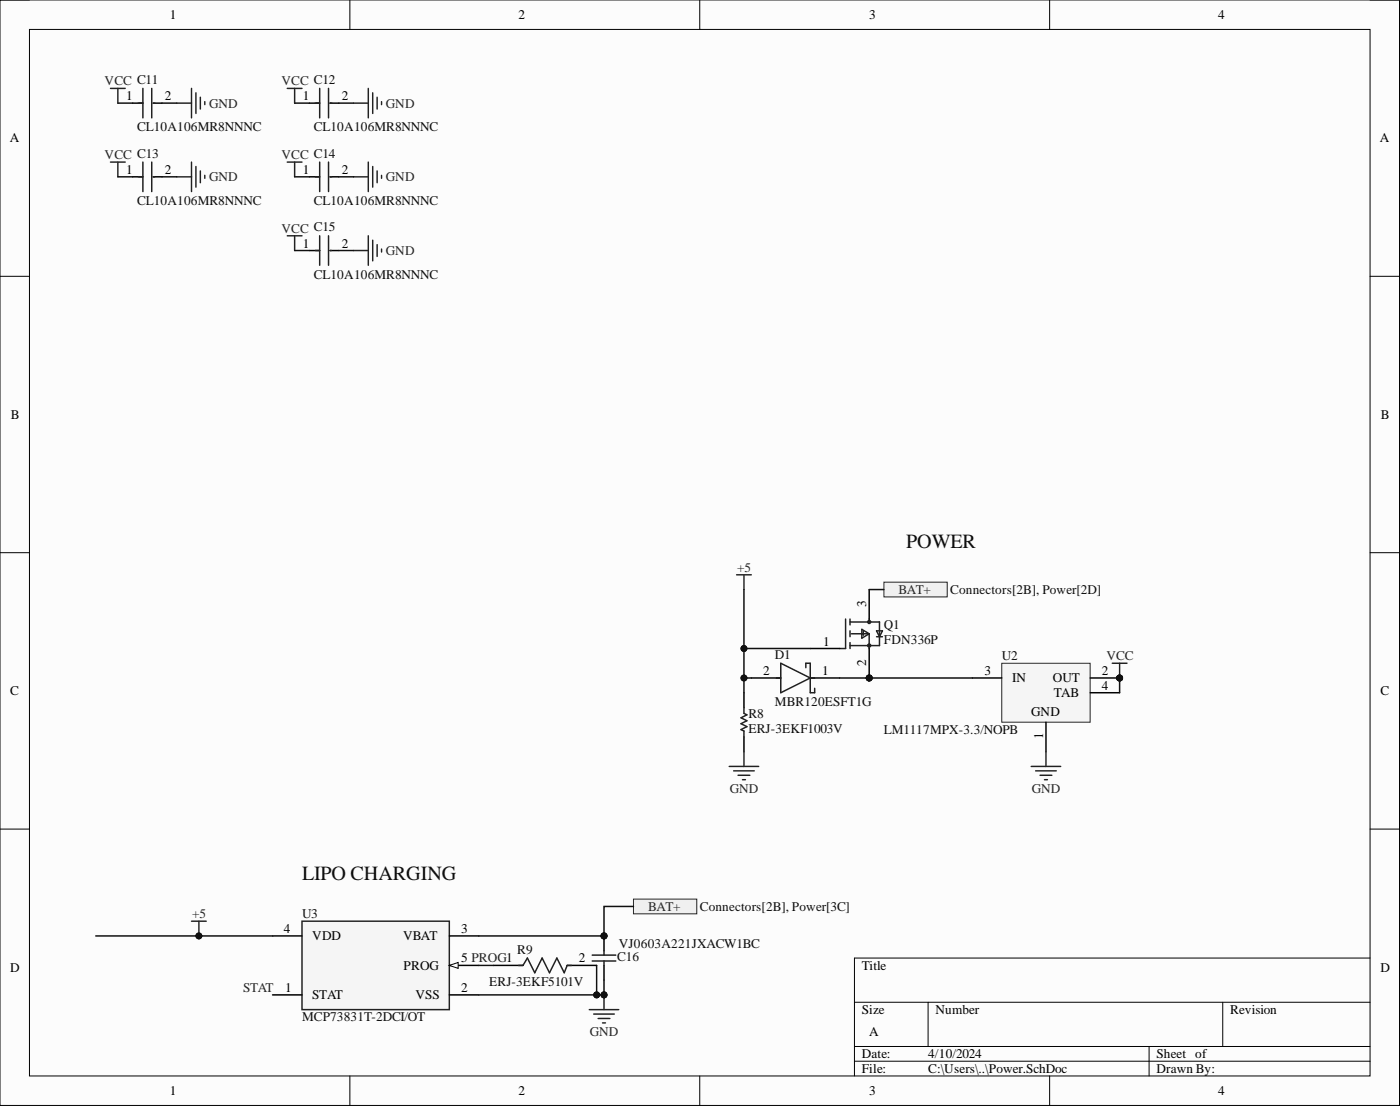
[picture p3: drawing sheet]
<svg xmlns="http://www.w3.org/2000/svg" width="241mm" height="190mm" viewBox="0 0 241 190" stroke-linecap="round" stroke-linejoin="round" font-family="sans-serif">
<defs><g id="words">
<g font-size="3.5" fill="#0e0e0e">
<text x="156.2" y="94.4">POWER</text>
<text x="52.1" y="151.6">LIPO CHARGING</text>
</g>
<g font-size="2.3">
<text x="29.3" y="3.3">1</text>
<text x="89.4" y="3.3">2</text>
<text x="149.8" y="3.3">3</text>
<text x="210" y="3.3">4</text>
<text x="21.8" y="17.3">1</text>
<text x="28.4" y="17.3">2</text>
<text x="52.2" y="17.3">1</text>
<text x="58.9" y="17.3">2</text>
<text x="1.7" y="24.5">A</text>
<text x="21.8" y="30">1</text>
<text x="28.4" y="30">2</text>
<text x="52.2" y="30">1</text>
<text x="58.9" y="30">2</text>
<text x="237.8" y="24.5">A</text>
<text x="52.2" y="42.6">1</text>
<text x="58.9" y="42.6">2</text>
<text x="1.9" y="72.2">B</text>
<text x="238" y="72.2">B</text>
<text x="149.3" y="104.6" transform="rotate(-90 149.3 104.6)">3</text>
<text x="141.9" y="111.2">1</text>
<text x="1.8" y="119.7">C</text>
<text x="131.5" y="116.3">2</text>
<text x="141.7" y="116.3">1</text>
<text x="149.3" y="114.7" transform="rotate(-90 149.3 114.7)">2</text>
<text x="169.7" y="116.3">3</text>
<text x="174.4" y="117.5">IN</text>
<text x="181.5" y="117.5">OUT</text>
<text x="189.9" y="116.3">2</text>
<text x="189.9" y="118.8">4</text>
<text x="237.9" y="119.7">C</text>
<text x="177.7" y="123.4">GND</text>
<text x="181.6" y="120.1">TAB</text>
<text x="179.8" y="127.3" transform="rotate(-90 179.8 127.3)">1</text>
<text x="48.9" y="160.7">4</text>
<text x="53.8" y="162">VDD</text>
<text x="69.5" y="162">VBAT</text>
<text x="79.5" y="160.7">3</text>
<text x="1.8" y="167.4">D</text>
<text x="69.6" y="167">PROG</text>
<text x="79.5" y="165.8">5 PROG1</text>
<text x="99.8" y="165.8">2</text>
<text x="148.5" y="167">Title</text>
<text x="237.9" y="167.4">D</text>
<text x="49.2" y="170.9">1</text>
<text x="53.8" y="172.1">STAT</text>
<text x="71.6" y="172.1">VSS</text>
<text x="79.5" y="170.9">2</text>
<text x="148.5" y="174.7">Size</text>
<text x="149.8" y="178.5">A</text>
<text x="161.2" y="174.7">Number</text>
<text x="212" y="174.7">Revision</text>
<text x="148.5" y="182.3">Date:</text>
<text x="148.5" y="184.8">File:</text>
<text x="160" y="182.3">4/10/2024</text>
<text x="160" y="184.8">C:\Users\..\Power.SchDoc</text>
<text x="199.3" y="182.3">Sheet of</text>
<text x="199.3" y="184.8">Drawn By:</text>
<text x="29.3" y="188.6">1</text>
<text x="89.4" y="188.6">2</text>
<text x="149.8" y="188.6">3</text>
<text x="210" y="188.6">4</text>
</g>
<g font-size="2.3" fill="#262626">
<text x="18" y="14.7">VCC C11</text>
<text x="48.5" y="14.7">VCC C12</text>
<text x="36.1" y="18.5">GND</text>
<text x="66.5" y="18.5">GND</text>
<text x="18" y="27.4">VCC C13</text>
<text x="48.5" y="27.4">VCC C14</text>
<text x="36.1" y="31.2">GND</text>
<text x="66.5" y="31.2">GND</text>
<text x="48.5" y="40.1">VCC C15</text>
<text x="66.5" y="43.9">GND</text>
<text x="127" y="98.5">+5</text>
<text x="154.9" y="102.3">BAT+</text>
<text x="190.7" y="113.7">VCC</text>
<text x="125.8" y="136.6">GND</text>
<text x="177.8" y="136.6">GND</text>
<text x="33.1" y="158.2">+5</text>
<text x="111.7" y="156.9">BAT+</text>
<text x="41.9" y="170.9">STAT</text>
<text x="101.7" y="178.5">GND</text>
</g>
<g font-size="2.3" fill="#0e0e0e">
<text x="23.6" y="22.6">CL10A106MR8NNNC</text>
<text x="54.1" y="22.6">CL10A106MR8NNNC</text>
<text x="23.6" y="35.3">CL10A106MR8NNNC</text>
<text x="54.1" y="35.3">CL10A106MR8NNNC</text>
<text x="54.1" y="48">CL10A106MR8NNNC</text>
<text x="163.8" y="102.3">Connectors[2B], Power[2D]</text>
<text x="133.6" y="113.5">D1</text>
<text x="152.3" y="108.4">Q1</text>
<text x="152.3" y="110.9">FDN336P</text>
<text x="172.7" y="113.7">U2</text>
<text x="129" y="123.6">R8</text>
<text x="133.6" y="121.6">MBR120ESFT1G</text>
<text x="129" y="126.2">ERJ-3EKF1003V</text>
<text x="152.3" y="126.4">LM1117MPX-3.3/NOPB</text>
<text x="52.1" y="158.2">U3</text>
<text x="120.6" y="156.9">Connectors[2B], Power[3C]</text>
<text x="89.1" y="164.3">R9</text>
<text x="106.4" y="165.5">C16</text>
<text x="106.6" y="163.2">VJ0603A221JXACW1BC</text>
<text x="84.3" y="169.8">ERJ-3EKF5101V</text>
<text x="52.1" y="175.9">MCP73831T-2DCI/OT</text>
</g>
</g></defs>
<path d="M0 0h241.2v190.4h-241.2z" fill-rule="evenodd" fill="#fcfcfc"/>
<path d="M0 0h241.2v190.4h-241.2z" fill="none" stroke="#000" stroke-width=".17"/>
<path d="M5.1 5.1h231v180.2h-231z" fill-rule="evenodd" fill="#fcfcfc"/>
<g fill="none" stroke="#000" stroke-width=".17">
<path d="M0 0h5.1M60.3 0v5.1M120.6 0v5.1M180.9 0v5.1M236.1 0h5.1v5.1M5.1 5.1h231v180.2h-231zM0 47.6h5.1M236.1 47.6h5.1M0 95.2h5.1M236.1 95.2h5.1M0 142.8h5.1M236.1 142.8h5.1"/>
<path d="M147.3 172.6h88.8M160 172.6v7.7M210.7 172.6v7.7M236.1 165h-88.8v20.3M60.3 185.3v5.1M120.6 185.3v5.1M147.3 180.3h88.8M147.3 182.8h88.8M180.9 185.3v5.1M198.1 180.3v5M241.2 185.3v5.1"/>
</g>
<path d="M22.9 17.8h1.7M26.4 17.8h1.5M53.3 17.8h1.8M56.9 17.8h1.5M22.9 30.5h1.7M26.4 30.5h1.5M53.3 30.5h1.8M56.9 30.5h1.5M53.3 43.2h1.8M56.9 43.2h1.5" fill="none" stroke="#000" stroke-width=".25"/>
<g fill="none" stroke="#1c1c1c" stroke-width=".25">
<path d="M23.9 17.8h.7M24.6 15.2v5.1M26.2 15.2v5.1M26.4 17.8h.3M54.3 17.8h.8M55.1 15.2v5.1M56.6 15.2v5.1M56.9 17.8h.2M23.9 30.5h.7M24.6 27.9v5.1M26.2 27.9v5.1M26.4 30.5h.3"/>
<path d="M54.3 30.5h.8M55.1 27.9v5.1M56.6 27.9v5.1M56.9 30.5h.2M54.3 43.2h.8M55.1 40.6v5.1M56.6 40.6v5.1M56.9 43.2h.2"/>
</g>
<g fill="none" stroke="#262626" stroke-width=".25">
<path d="M19 15.2h2.6M20.3 15.2v2.6M30.5 17.8h2.5M33 15.2v5.1M33.8 16v3.5M34.5 16.7v2.1M35.3 17.5v.5M49.5 15.2h2.6M50.8 15.2v2.6M60.9 17.8h2.6M63.5 15.2v5.1M64.2 16v3.5"/>
<path d="M65 16.7v2.1M65.8 17.5v.5M19 27.9h2.6M20.3 27.9v2.6M30.5 30.5h2.5M33 27.9v5.1M33.8 28.7v3.5M34.5 29.4v2.1M35.3 30.2v.5M49.5 27.9h2.6M50.8 27.9v2.6M60.9 30.5h2.6"/>
<path d="M63.5 27.9v5.1M64.2 28.7v3.5M65 29.4v2.1M65.8 30.2v.5M49.5 40.6h2.6M50.8 40.6v2.6M60.9 43.2h2.6M63.5 40.6v5.1M64.2 41.4v3.5M65 42.1v2.1M65.8 42.9v.5"/>
</g>
<path d="M52.1 158.7h25.3v15.2h-25.3z" fill-rule="evenodd" fill="#f5f5f5"/>
<path d="M52.1 158.7h25.3v15.2h-25.3z" fill="none" stroke="#262626" stroke-width=".25"/>
<path d="M47 161.2h5.1M77.4 166.3h5.1" fill="none" stroke="#000" stroke-width=".25"/>
<path d="M77.4 166.3l1.6-.5v1z" fill="#fbfbfb"/>
<path d="M77.4 166.3l1.6-.5v1z" fill="none" stroke="#000" stroke-width=".17"/>
<path d="M47 171.4h5.1M77.4 171.4h5.1M77.4 161.2h5.1" fill="none" stroke="#000" stroke-width=".25"/>
<path d="M33 158.7h2.5M34.3 158.7v2.5" fill="none" stroke="#262626" stroke-width=".25"/>
<circle cx="34.3" cy="161.2" r=".51" fill="#0e0e0e"/>
<circle cx="34.3" cy="161.2" r=".51" fill="none" stroke="#0e0e0e" stroke-width=".17"/>
<circle cx="104.1" cy="161.2" r=".51" fill="#0e0e0e"/>
<circle cx="104.1" cy="161.2" r=".51" fill="none" stroke="#0e0e0e" stroke-width=".17"/>
<path d="M104.1 161.2v2.5M104.1 166.3v2.5" fill="none" stroke="#000" stroke-width=".25"/>
<circle cx="104.1" cy="161.2" r=".51" fill="#0e0e0e"/>
<circle cx="104.1" cy="161.2" r=".51" fill="none" stroke="#0e0e0e" stroke-width=".17"/>
<path d="M102.1 164.5h4M102.1 165.5h4M104.1 163.7v.8M104.1 165.5v.8" fill="none" stroke="#1c1c1c" stroke-width=".25"/>
<path d="M109.2 154.9h10.9v2.5h-10.9z" fill-rule="evenodd" fill="#f0f0f0"/>
<path d="M109.2 154.9h10.9v2.5h-10.9z" fill="none" stroke="#262626" stroke-width=".17"/>
<path d="M101.6 173.9h5M102.3 174.7h3.6M103.1 175.4h2M103.9 176.2h.5M104.1 171.4v2.5" fill="none" stroke="#262626" stroke-width=".25"/>
<circle cx="104.1" cy="171.4" r=".51" fill="#0e0e0e"/>
<circle cx="104.1" cy="171.4" r=".51" fill="none" stroke="#0e0e0e" stroke-width=".17"/>
<path d="M85.1 166.3h5M97.8 166.3h5" fill="none" stroke="#000" stroke-width=".25"/>
<path d="M89.4 166.3h.7l.8-1.3 1.3 2.6 1.2-2.6 1.3 2.6 1.3-2.6 1.2 2.6 .6-1.3h.7" fill="none" stroke="#1c1c1c" stroke-width=".25"/>
<circle cx="149.8" cy="116.8" r=".51" fill="#0e0e0e"/>
<circle cx="149.8" cy="116.8" r=".51" fill="none" stroke="#0e0e0e" stroke-width=".17"/>
<g fill="none" stroke="#1c1c1c" stroke-width=".25">
<path d="M145.7 106.6v5.1h-1M146.5 106.6v1M146.5 108.7v1M146.5 110.7v1M146.5 107.1h5.1v4.1h-5.1M146.8 109.2h2.8M148.5 108.4l1.3 .8-1.3 .7zM148.8 108.7v.7M149.8 106.6v.5M149.8 109.2v2.5M151.1 108.7h1l-.5 1zM151.1 109.7h1"/>
<circle cx="149.8" cy="111.2" r=".25"/>
<circle cx="149.8" cy="107.1" r=".25"/>
</g>
<path d="M139.7 111.7h5M149.8 111.7v5.1" fill="none" stroke="#000" stroke-width=".25"/>
<circle cx="149.8" cy="116.8" r=".51" fill="#0e0e0e"/>
<circle cx="149.8" cy="116.8" r=".51" fill="none" stroke="#0e0e0e" stroke-width=".17"/>
<path d="M149.8 101.5v5.1" fill="none" stroke="#000" stroke-width=".25"/>
<path d="M152.3 100.3h11v2.5h-11z" fill-rule="evenodd" fill="#f0f0f0"/>
<path d="M152.3 100.3h11v2.5h-11z" fill="none" stroke="#262626" stroke-width=".17"/>
<path d="M128.2 119.3v2.6M129.5 116.8h5.1M139.7 116.8h5M128.2 126.9v2.6" fill="none" stroke="#000" stroke-width=".25"/>
<path d="M133.8 116.8h.8M134.6 114.2l5.1 2.6-5.1 2.5zM138.9 115v-.8h.8v5.1h.7v-.7M139.7 116.8h.7M128.2 121.9v1l.5 .2-1 .5 1 .5-1 .5 1 .6-1 .5 .5 .2v1" fill="none" stroke="#1c1c1c" stroke-width=".25"/>
<path d="M127 99h2.5M128.2 99v2.5M125.7 132h5.1M126.4 132.8h3.6M127.2 133.5h2M128 134.3h.5M128.2 129.5v2.5" fill="none" stroke="#262626" stroke-width=".25"/>
<path d="M20.3 17.8h2.6M27.9 17.8h2.6M50.8 17.8h2.5M58.4 17.8h2.5M20.3 30.5h2.6M27.9 30.5h2.6M50.8 30.5h2.5M58.4 30.5h2.5M50.8 43.2h2.5M58.4 43.2h2.5M16.5 161.2h30.5" fill="none" stroke="#0e0e0e" stroke-width=".25"/>
<circle cx="34.3" cy="161.2" r=".51" fill="#0e0e0e"/>
<circle cx="34.3" cy="161.2" r=".51" fill="none" stroke="#0e0e0e" stroke-width=".17"/>
<path d="M82.5 161.2h21.6" fill="none" stroke="#0e0e0e" stroke-width=".25"/>
<circle cx="104.1" cy="161.2" r=".51" fill="#0e0e0e"/>
<circle cx="104.1" cy="161.2" r=".51" fill="none" stroke="#0e0e0e" stroke-width=".17"/>
<path d="M109.2 156.1h-5.1v5.1" fill="none" stroke="#0e0e0e" stroke-width=".25"/>
<circle cx="104.1" cy="161.2" r=".51" fill="#0e0e0e"/>
<circle cx="104.1" cy="161.2" r=".51" fill="none" stroke="#0e0e0e" stroke-width=".17"/>
<path d="M104.1 168.8v2.6" fill="none" stroke="#0e0e0e" stroke-width=".25"/>
<circle cx="104.1" cy="171.4" r=".51" fill="#0e0e0e"/>
<circle cx="104.1" cy="171.4" r=".51" fill="none" stroke="#0e0e0e" stroke-width=".17"/>
<path d="M82.5 171.4h21.6M82.5 166.3h2.6" fill="none" stroke="#0e0e0e" stroke-width=".25"/>
<circle cx="102.8" cy="171.4" r=".51" fill="#0e0e0e"/>
<circle cx="102.8" cy="171.4" r=".51" fill="none" stroke="#0e0e0e" stroke-width=".17"/>
<circle cx="104.1" cy="171.4" r=".51" fill="#0e0e0e"/>
<circle cx="104.1" cy="171.4" r=".51" fill="none" stroke="#0e0e0e" stroke-width=".17"/>
<path d="M102.8 166.3v5.1" fill="none" stroke="#0e0e0e" stroke-width=".25"/>
<circle cx="102.8" cy="171.4" r=".51" fill="#0e0e0e"/>
<circle cx="102.8" cy="171.4" r=".51" fill="none" stroke="#0e0e0e" stroke-width=".17"/>
<path d="M128.2 111.7h11.5M149.8 101.5h2.5" fill="none" stroke="#0e0e0e" stroke-width=".25"/>
<circle cx="128.2" cy="111.7" r=".51" fill="#0e0e0e"/>
<circle cx="128.2" cy="111.7" r=".51" fill="none" stroke="#0e0e0e" stroke-width=".17"/>
<path d="M128.2 116.8h1.3" fill="none" stroke="#0e0e0e" stroke-width=".25"/>
<circle cx="128.2" cy="116.8" r=".51" fill="#0e0e0e"/>
<circle cx="128.2" cy="116.8" r=".51" fill="none" stroke="#0e0e0e" stroke-width=".17"/>
<path d="M144.7 116.8h5.1" fill="none" stroke="#0e0e0e" stroke-width=".25"/>
<circle cx="149.8" cy="116.8" r=".51" fill="#0e0e0e"/>
<circle cx="149.8" cy="116.8" r=".51" fill="none" stroke="#0e0e0e" stroke-width=".17"/>
<path d="M128.2 101.5v17.8" fill="none" stroke="#0e0e0e" stroke-width=".25"/>
<circle cx="128.2" cy="111.7" r=".51" fill="#0e0e0e"/>
<circle cx="128.2" cy="111.7" r=".51" fill="none" stroke="#0e0e0e" stroke-width=".17"/>
<circle cx="128.2" cy="116.8" r=".51" fill="#0e0e0e"/>
<circle cx="128.2" cy="116.8" r=".51" fill="none" stroke="#0e0e0e" stroke-width=".17"/>
<circle cx="193" cy="116.8" r=".51" fill="#0e0e0e"/>
<circle cx="193" cy="116.8" r=".51" fill="none" stroke="#0e0e0e" stroke-width=".17"/>
<path d="M172.7 114.2h15.2v10.2h-15.2z" fill-rule="evenodd" fill="#f5f5f5"/>
<path d="M172.7 114.2h15.2v10.2h-15.2z" fill="none" stroke="#262626" stroke-width=".17"/>
<path d="M167.6 116.8h5.1M187.9 116.8h5.1" fill="none" stroke="#000" stroke-width=".25"/>
<circle cx="193" cy="116.8" r=".51" fill="#0e0e0e"/>
<circle cx="193" cy="116.8" r=".51" fill="none" stroke="#0e0e0e" stroke-width=".17"/>
<path d="M187.9 119.3h5.1M180.3 124.4v5.1" fill="none" stroke="#000" stroke-width=".25"/>
<path d="M191.7 114.2h2.5M193 114.2v2.6" fill="none" stroke="#262626" stroke-width=".25"/>
<circle cx="193" cy="116.8" r=".51" fill="#0e0e0e"/>
<circle cx="193" cy="116.8" r=".51" fill="none" stroke="#0e0e0e" stroke-width=".17"/>
<path d="M177.7 132h5.1M178.5 132.8h3.6M179.3 133.5h2M180 134.3h.5M180.3 129.5v2.5" fill="none" stroke="#262626" stroke-width=".25"/>
<path d="M193 116.8v2.5" fill="none" stroke="#0e0e0e" stroke-width=".25"/>
<circle cx="193" cy="116.8" r=".51" fill="#0e0e0e"/>
<circle cx="193" cy="116.8" r=".51" fill="none" stroke="#0e0e0e" stroke-width=".17"/>
<path d="M149.8 116.8h17.8" fill="none" stroke="#0e0e0e" stroke-width=".25"/>
<circle cx="149.8" cy="116.8" r=".51" fill="#0e0e0e"/>
<circle cx="149.8" cy="116.8" r=".51" fill="none" stroke="#0e0e0e" stroke-width=".17"/>
<use href="#words"/>
</svg>
